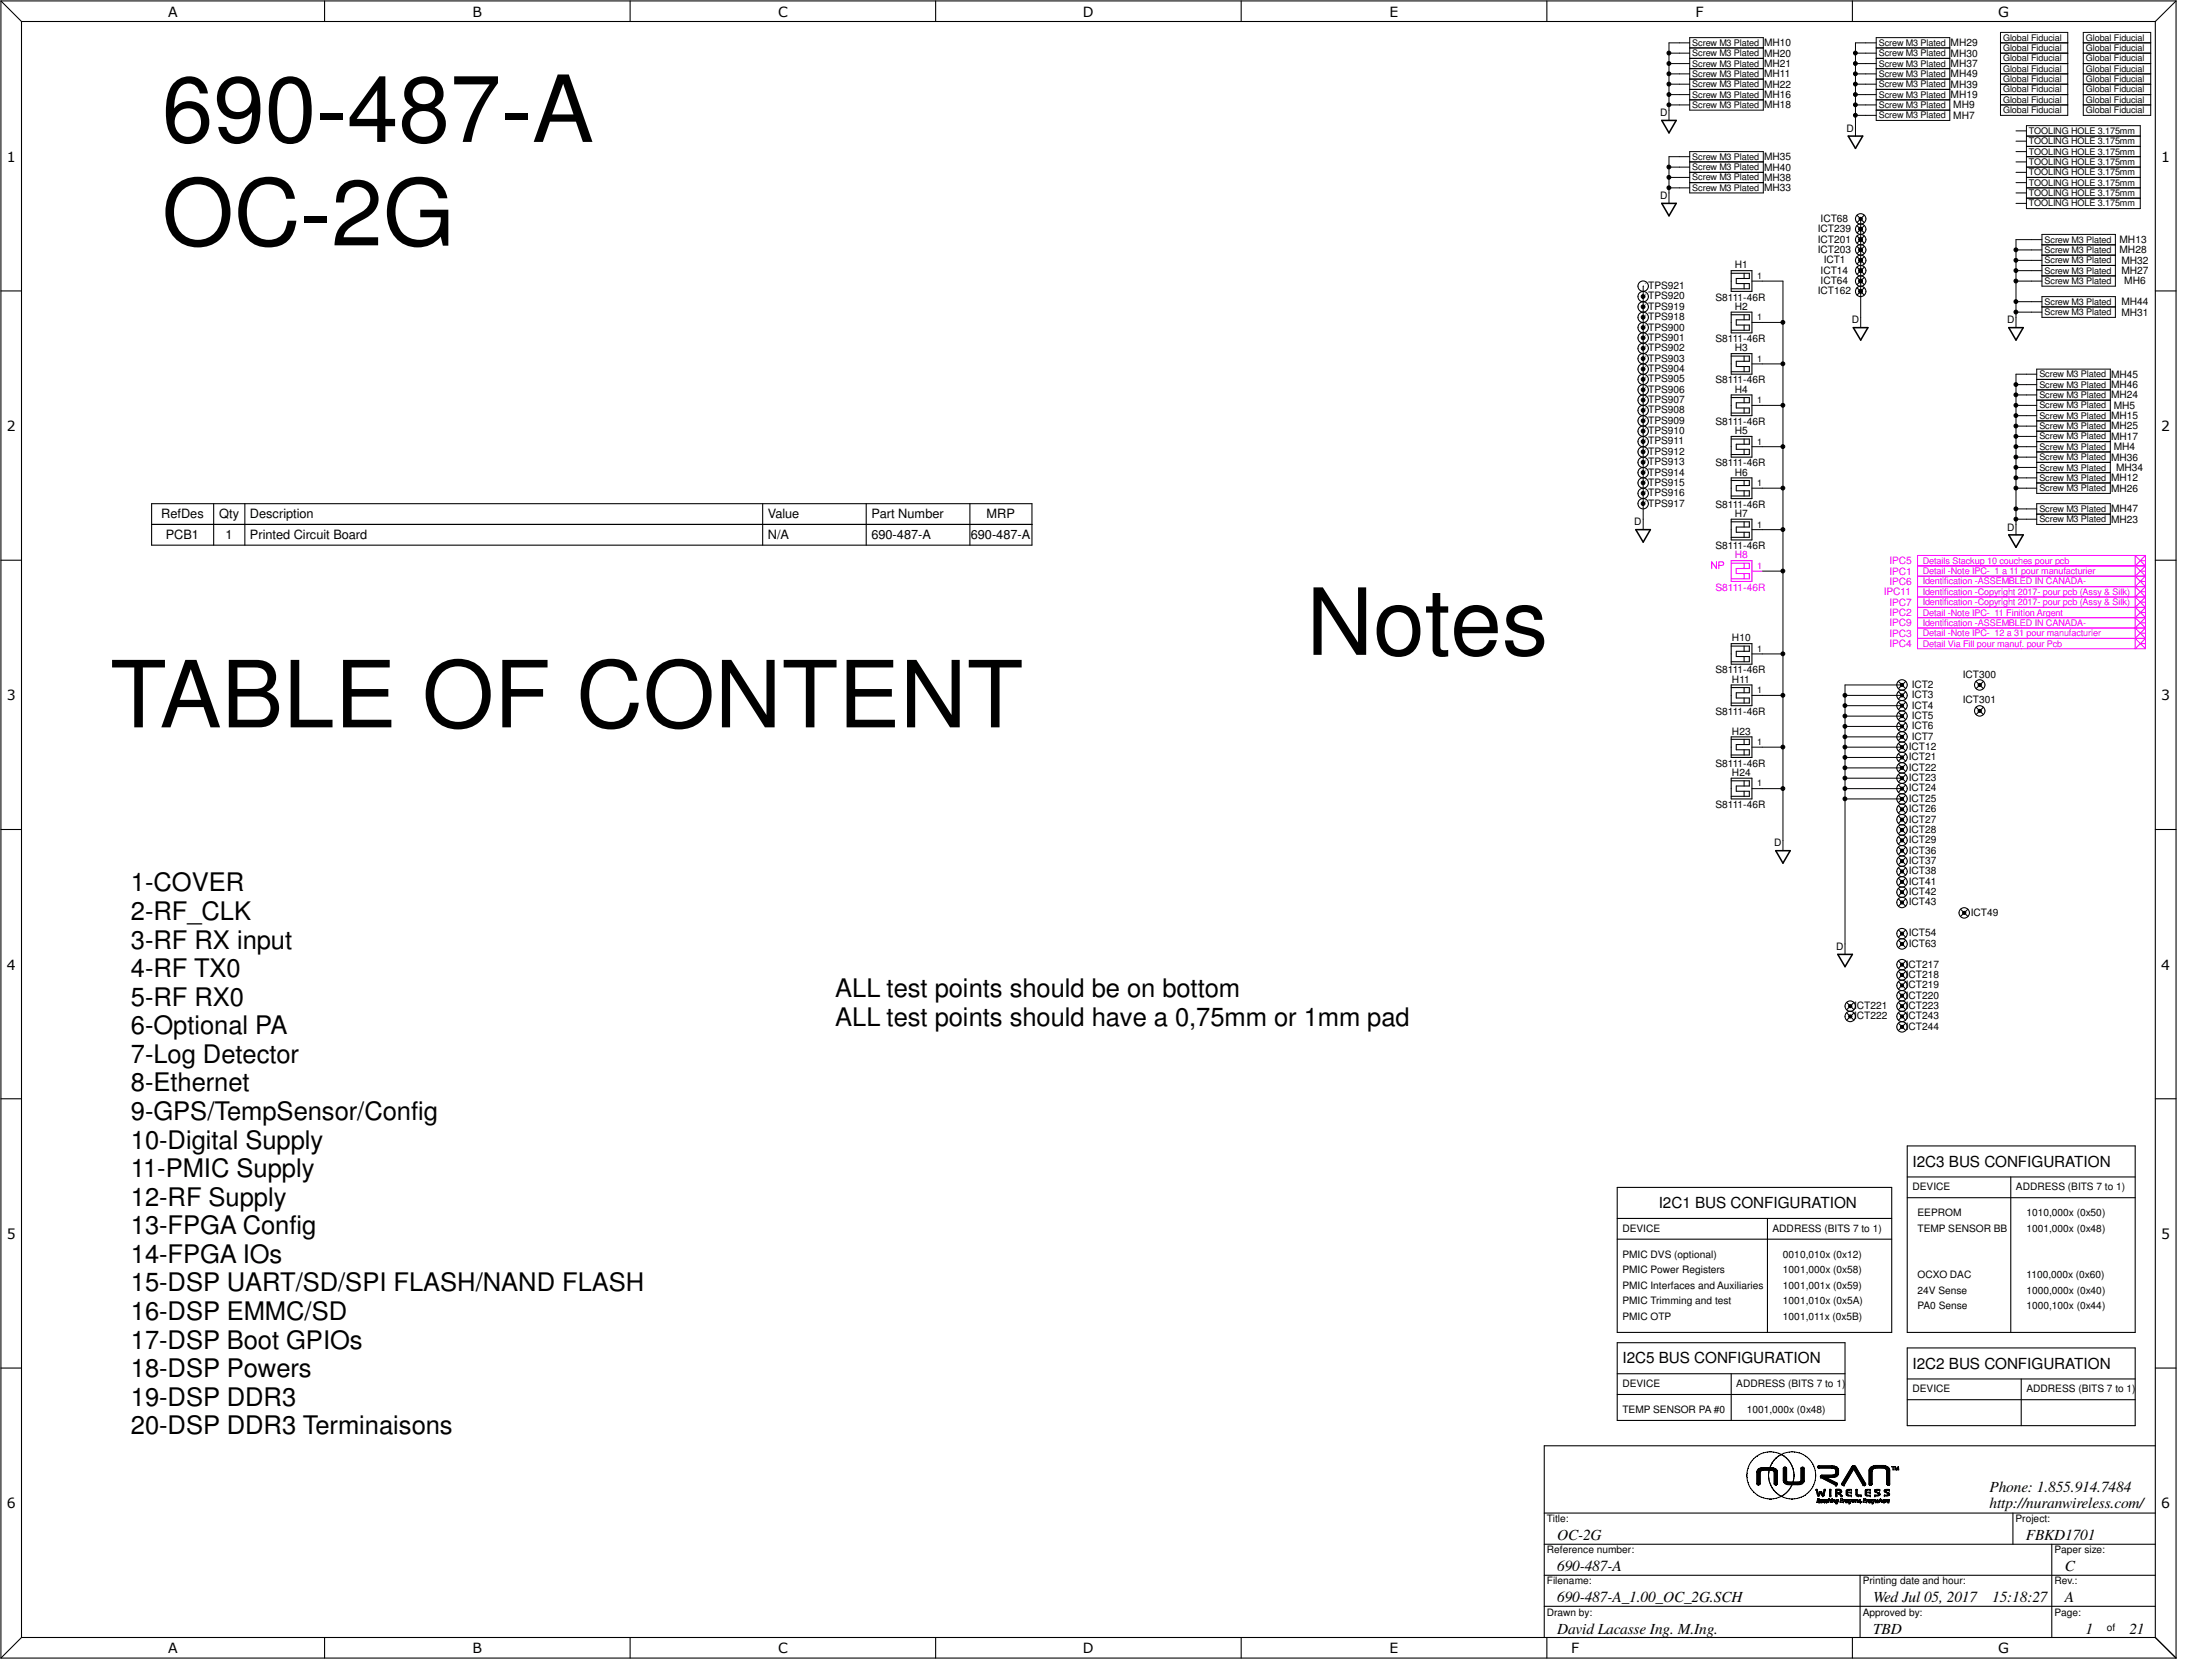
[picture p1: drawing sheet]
<svg xmlns="http://www.w3.org/2000/svg" width="610mm" height="457mm" viewBox="0 0 610 457" stroke-linecap="round" stroke-linejoin="round" font-family="sans-serif">
<defs><g id="words">
<g font-size="25.5">
<text x="44.6" y="39.1">690-487-A</text>
<text x="44.6" y="67.6">OC-2G</text>
<text x="360" y="180.5">Notes</text>
<text x="30.4" y="200.4">TABLE OF CONTENT</text>
</g>
<g font-size="7">
<text x="36.1" y="245.7">1-COVER</text>
<text x="36.1" y="253.5">2-RF_CLK</text>
<text x="36.1" y="261.4">3-RF RX input</text>
<text x="36.1" y="269.3">4-RF TX0</text>
<text x="230.2" y="274.8">ALL test points should be on bottom</text>
<text x="36.1" y="277.2">5-RF RX0</text>
<text x="36.1" y="285">6-Optional PA</text>
<text x="230.2" y="282.7">ALL test points should have a 0,75mm or 1mm pad</text>
<text x="36.1" y="292.9">7-Log Detector</text>
<text x="36.1" y="300.8">8-Ethernet</text>
<text x="36.1" y="308.7">9-GPS/TempSensor/Config</text>
<text x="36.1" y="316.5">10-Digital Supply</text>
<text x="36.1" y="324.4">11-PMIC Supply</text>
<text x="36.1" y="332.3">12-RF Supply</text>
<text x="36.1" y="340.1">13-FPGA Config</text>
<text x="36.1" y="348">14-FPGA IOs</text>
<text x="36.1" y="355.9">15-DSP UART/SD/SPI FLASH/NAND FLASH</text>
<text x="36.1" y="363.8">16-DSP EMMC/SD</text>
<text x="36.1" y="371.6">17-DSP Boot GPIOs</text>
<text x="36.1" y="379.5">18-DSP Powers</text>
<text x="36.1" y="387.4">19-DSP DDR3</text>
<text x="36.1" y="395.3">20-DSP DDR3 Terminaisons</text>
</g>
<g font-size="4.2">
<text x="527" y="321.5">I2C3 BUS CONFIGURATION</text>
<text x="457.1" y="332.9">I2C1 BUS CONFIGURATION</text>
<text x="447.1" y="375.7">I2C5 BUS CONFIGURATION</text>
<text x="527" y="377.1">I2C2 BUS CONFIGURATION</text>
<text x="548.3" y="411.2">Phone: 1.855.914.7484</text>
<text x="548.3" y="415.5">http://nuranwireless.com/</text>
<text x="429.1" y="424.5">OC-2G</text>
<text x="558.3" y="424.5">FBKD1701</text>
<text x="429.1" y="433.1">690-487-A</text>
<text x="569" y="433.1">C</text>
<text x="429.1" y="441.6">690-487-A_1.00_OC_2G.SCH</text>
<text x="516.2" y="441.6">Wed Jul 05, 2017</text>
<text x="549" y="441.6">15:18:27</text>
<text x="569" y="441.6">A</text>
<text x="429.1" y="450.2">David Lacasse Ing. M.Ing.</text>
<text x="516.2" y="450.2">TBD</text>
<text x="574.7" y="450.2">1</text>
<text x="586.8" y="450.2">21</text>
</g>
<g font-size="3.9">
<text x="46.4" y="4.6">A</text>
<text x="130.2" y="4.6">B</text>
<text x="214.4" y="4.6">C</text>
<text x="298.4" y="4.6">D</text>
<text x="382.9" y="4.6">E</text>
<text x="467.3" y="4.6">F</text>
<text x="550.7" y="4.6">G</text>
<text x="1.9" y="44.6">1</text>
<text x="595.6" y="44.6">1</text>
<text x="1.9" y="118.8">2</text>
<text x="595.6" y="118.8">2</text>
<text x="1.9" y="193">3</text>
<text x="595.6" y="193">3</text>
<text x="1.9" y="267.3">4</text>
<text x="595.6" y="267.3">4</text>
<text x="1.9" y="341.5">5</text>
<text x="595.6" y="341.5">5</text>
<text x="1.9" y="415.7">6</text>
<text x="595.6" y="415.7">6</text>
<text x="46.4" y="455.6">A</text>
<text x="130.2" y="455.6">B</text>
<text x="214.4" y="455.6">C</text>
<text x="298.4" y="455.6">D</text>
<text x="382.9" y="455.6">E</text>
<text x="433" y="455.6">F</text>
<text x="550.7" y="455.6">G</text>
</g>
<g font-size="3.5">
<text x="44.4" y="142.8">RefDes</text>
<text x="60.4" y="142.8">Qty</text>
<text x="68.9" y="142.8">Description</text>
<text x="211.6" y="142.8">Value</text>
<text x="240.2" y="142.8">Part Number</text>
<text x="271.9" y="142.8">MRP</text>
<text x="45.7" y="148.5">PCB1</text>
<text x="62.2" y="148.5">1</text>
<text x="68.9" y="148.5">Printed Circuit Board</text>
<text x="211.6" y="148.5">N/A</text>
<text x="240.2" y="148.5">690-487-A</text>
<text x="267.5" y="148.5">690-487-A</text>
</g>
<g font-size="2.8">
<text x="486.2" y="15.6">MH20</text>
<text x="486.2" y="12.7">MH10</text>
<text x="537.5" y="15.6">MH30</text>
<text x="537.5" y="12.7">MH29</text>
<text x="486.2" y="21.3">MH11</text>
<text x="486.2" y="18.5">MH21</text>
<text x="537.5" y="21.3">MH49</text>
<text x="537.5" y="18.5">MH37</text>
<text x="486.2" y="29.9">MH18</text>
<text x="486.2" y="24.2">MH22</text>
<text x="486.2" y="27">MH16</text>
<text x="537.5" y="24.2">MH39</text>
<text x="537.5" y="27">MH19</text>
<text x="538.3" y="29.9">MH9</text>
<text x="457.5" y="32">D</text>
<text x="538.3" y="32.7">MH7</text>
<text x="508.9" y="36.3">D</text>
<text x="486.2" y="47">MH40</text>
<text x="486.2" y="44.2">MH35</text>
<text x="486.2" y="49.9">MH38</text>
<text x="486.2" y="52.7">MH33</text>
<text x="457.5" y="54.9">D</text>
<text x="501" y="64">ICT239</text>
<text x="501.7" y="61.1">ICT68</text>
<text x="501" y="66.8">ICT201</text>
<text x="501" y="69.7">ICT203</text>
<text x="584.1" y="67">MH13</text>
<text x="584.1" y="69.8">MH28</text>
<text x="478.1" y="74">H1</text>
<text x="501.7" y="75.4">ICT14</text>
<text x="502.6" y="72.5">ICT1</text>
<text x="584.6" y="72.7">MH32</text>
<text x="584.6" y="75.6">MH27</text>
<text x="454.2" y="82.5">TPS920</text>
<text x="454.2" y="79.7">TPS921</text>
<text x="472.7" y="82.8">S8111-46R</text>
<text x="501" y="81.1">ICT162</text>
<text x="501.7" y="78.2">ICT64</text>
<text x="585.4" y="78.4">MH6</text>
<text x="454.2" y="85.4">TPS919</text>
<text x="454.2" y="88.2">TPS918</text>
<text x="478.1" y="85.4">H2</text>
<text x="510.3" y="89.1">D</text>
<text x="553.1" y="89.1">D</text>
<text x="584.6" y="84.1">MH44</text>
<text x="584.6" y="87">MH31</text>
<text x="454.2" y="91.1">TPS900</text>
<text x="454.2" y="93.9">TPS901</text>
<text x="472.7" y="94.3">S8111-46R</text>
<text x="454.2" y="99.7">TPS903</text>
<text x="454.2" y="96.8">TPS902</text>
<text x="478.1" y="96.8">H3</text>
<text x="454.2" y="105.4">TPS905</text>
<text x="454.2" y="102.5">TPS904</text>
<text x="472.7" y="105.7">S8111-46R</text>
<text x="581.8" y="106.9">MH46</text>
<text x="581.8" y="104.1">MH45</text>
<text x="454.2" y="108.2">TPS906</text>
<text x="454.2" y="113.9">TPS908</text>
<text x="454.2" y="111.1">TPS907</text>
<text x="478.1" y="108.2">H4</text>
<text x="581.8" y="109.8">MH24</text>
<text x="582.5" y="112.6">MH5</text>
<text x="454.2" y="116.8">TPS909</text>
<text x="454.2" y="119.6">TPS910</text>
<text x="472.7" y="117.1">S8111-46R</text>
<text x="478.1" y="119.6">H5</text>
<text x="581.8" y="118.4">MH25</text>
<text x="581.8" y="115.5">MH15</text>
<text x="454.2" y="125.3">TPS912</text>
<text x="454.2" y="122.5">TPS911</text>
<text x="581.8" y="121.2">MH17</text>
<text x="582.5" y="124.1">MH4</text>
<text x="454.2" y="131.1">TPS914</text>
<text x="454.2" y="128.2">TPS913</text>
<text x="472.7" y="128.5">S8111-46R</text>
<text x="478.1" y="131.1">H6</text>
<text x="581.8" y="126.9">MH36</text>
<text x="583.2" y="129.8">MH34</text>
<text x="454.2" y="133.9">TPS915</text>
<text x="454.2" y="136.8">TPS916</text>
<text x="581.8" y="135.5">MH26</text>
<text x="581.8" y="132.6">MH12</text>
<text x="454.2" y="139.6">TPS917</text>
<text x="472.7" y="140">S8111-46R</text>
<text x="478.1" y="142.5">H7</text>
<text x="581.8" y="141.2">MH47</text>
<text x="450.4" y="144.8">D</text>
<text x="553.1" y="146.2">D</text>
<text x="581.8" y="144.1">MH23</text>
<text x="472.7" y="151.3">S8111-46R</text>
<text x="477.3" y="176.7">H10</text>
<text x="472.7" y="185.6">S8111-46R</text>
<text x="477.3" y="188.1">H11</text>
<text x="526.8" y="189.6">ICT2</text>
<text x="540.9" y="186.7">ICT300</text>
<text x="472.7" y="197">S8111-46R</text>
<text x="526.8" y="192.4">ICT3</text>
<text x="526.8" y="195.3">ICT4</text>
<text x="540.9" y="193.8">ICT301</text>
<text x="477.3" y="202.4">H23</text>
<text x="526.8" y="201">ICT6</text>
<text x="526.8" y="203.8">ICT7</text>
<text x="526.8" y="198.1">ICT5</text>
<text x="526" y="209.5">ICT21</text>
<text x="526" y="206.7">ICT12</text>
<text x="472.7" y="211.3">S8111-46R</text>
<text x="477.3" y="213.8">H24</text>
<text x="526" y="212.4">ICT22</text>
<text x="526" y="215.3">ICT23</text>
<text x="526" y="218.1">ICT24</text>
<text x="526" y="221">ICT25</text>
<text x="472.7" y="222.7">S8111-46R</text>
<text x="526" y="226.7">ICT27</text>
<text x="526" y="223.8">ICT26</text>
<text x="488.9" y="233.3">D</text>
<text x="526" y="229.5">ICT28</text>
<text x="526" y="232.4">ICT29</text>
<text x="526" y="235.2">ICT36</text>
<text x="526" y="238.1">ICT37</text>
<text x="526" y="243.8">ICT41</text>
<text x="526" y="241">ICT38</text>
<text x="526" y="246.7">ICT42</text>
<text x="526" y="249.5">ICT43</text>
<text x="543.1" y="252.4">ICT49</text>
<text x="506.1" y="261.8">D</text>
<text x="526" y="260.9">ICT63</text>
<text x="526" y="258.1">ICT54</text>
<text x="525.2" y="269.5">ICT218</text>
<text x="525.2" y="266.7">ICT217</text>
<text x="525.2" y="272.4">ICT219</text>
<text x="525.2" y="275.2">ICT220</text>
<text x="511" y="278">ICT221</text>
<text x="511" y="280.9">ICT222</text>
<text x="525.2" y="278">ICT223</text>
<text x="525.2" y="280.9">ICT243</text>
<text x="525.2" y="283.8">ICT244</text>
<text x="527" y="328">DEVICE</text>
<text x="555.6" y="328">ADDRESS (BITS 7 to 1)</text>
<text x="528.4" y="335.2">EEPROM</text>
<text x="558.5" y="335.2">1010,000x (0x50)</text>
<text x="447.1" y="339.4">DEVICE</text>
<text x="488.5" y="339.4">ADDRESS (BITS 7 to 1)</text>
<text x="528.4" y="339.4">TEMP SENSOR BB</text>
<text x="558.5" y="339.4">1001,000x (0x48)</text>
<text x="447.1" y="346.6">PMIC DVS (optional)</text>
<text x="491.4" y="346.6">0010,010x (0x12)</text>
<text x="447.1" y="350.9">PMIC Power Registers</text>
<text x="491.4" y="350.9">1001,000x (0x58)</text>
<text x="528.4" y="352.3">OCXO DAC</text>
<text x="558.5" y="352.3">1100,000x (0x60)</text>
<text x="447.1" y="355.1">PMIC Interfaces and Auxiliaries</text>
<text x="447.1" y="359.4">PMIC Trimming and test</text>
<text x="491.4" y="355.1">1001,001x (0x59)</text>
<text x="491.4" y="359.4">1001,010x (0x5A)</text>
<text x="528.4" y="356.6">24V Sense</text>
<text x="558.5" y="356.6">1000,000x (0x40)</text>
<text x="447.1" y="363.7">PMIC OTP</text>
<text x="491.4" y="363.7">1001,011x (0x5B)</text>
<text x="528.4" y="360.8">PA0 Sense</text>
<text x="558.5" y="360.8">1000,100x (0x44)</text>
<text x="447.1" y="382.3">DEVICE</text>
<text x="478.5" y="382.3">ADDRESS (BITS 7 to 1)</text>
<text x="527" y="383.7">DEVICE</text>
<text x="558.5" y="383.7">ADDRESS (BITS 7 to 1)</text>
<text x="447.1" y="389.4">TEMP SENSOR PA #0</text>
<text x="481.4" y="389.4">1001,000x (0x48)</text>
<text x="426.3" y="419.5">Title:</text>
<text x="555.5" y="419.5">Project:</text>
<text x="426.3" y="428.1">Reference number:</text>
<text x="566.2" y="428.1">Paper size:</text>
<text x="426.3" y="436.7">Filename:</text>
<text x="513.3" y="436.7">Printing date and hour:</text>
<text x="566.2" y="436.7">Rev.:</text>
<text x="426.3" y="445.2">Drawn by:</text>
<text x="513.3" y="445.2">Approved by:</text>
<text x="566.2" y="445.2">Page:</text>
<text x="580.6" y="449.5">of</text>
</g>
<g font-size="2.8" fill="#f0f">
<text x="478.1" y="153.9">H8</text>
<text x="520.7" y="155.5">IPC5</text>
<text x="520.7" y="161.2">IPC6</text>
<text x="520.7" y="158.3">IPC1</text>
<text x="472.7" y="162.8">S8111-46R</text>
<text x="519.1" y="164">IPC11</text>
<text x="520.7" y="166.9">IPC7</text>
<text x="520.7" y="169.8">IPC2</text>
<text x="520.7" y="172.6">IPC9</text>
<text x="520.7" y="178.3">IPC4</text>
<text x="520.7" y="175.5">IPC3</text>
</g>
<g font-size="2.5">
<text x="552" y="11.2">Global Fiducial</text>
<text x="574.8" y="11.2">Global Fiducial</text>
<text x="466.4" y="15.5">Screw M3 Plated</text>
<text x="466.4" y="12.6">Screw M3 Plated</text>
<text x="517.8" y="15.5">Screw M3 Plated</text>
<text x="517.8" y="12.6">Screw M3 Plated</text>
<text x="552" y="14.1">Global Fiducial</text>
<text x="552" y="16.9">Global Fiducial</text>
<text x="574.8" y="14.1">Global Fiducial</text>
<text x="574.8" y="16.9">Global Fiducial</text>
<text x="466.4" y="21.2">Screw M3 Plated</text>
<text x="466.4" y="18.3">Screw M3 Plated</text>
<text x="517.8" y="21.2">Screw M3 Plated</text>
<text x="517.8" y="18.3">Screw M3 Plated</text>
<text x="552" y="22.6">Global Fiducial</text>
<text x="552" y="19.8">Global Fiducial</text>
<text x="574.8" y="22.6">Global Fiducial</text>
<text x="574.8" y="19.8">Global Fiducial</text>
<text x="466.4" y="29.8">Screw M3 Plated</text>
<text x="466.4" y="24">Screw M3 Plated</text>
<text x="466.4" y="26.9">Screw M3 Plated</text>
<text x="517.8" y="29.8">Screw M3 Plated</text>
<text x="517.8" y="24">Screw M3 Plated</text>
<text x="517.8" y="26.9">Screw M3 Plated</text>
<text x="552" y="28.3">Global Fiducial</text>
<text x="552" y="25.5">Global Fiducial</text>
<text x="574.8" y="25.5">Global Fiducial</text>
<text x="574.8" y="28.3">Global Fiducial</text>
<text x="517.8" y="32.6">Screw M3 Plated</text>
<text x="552" y="31.2">Global Fiducial</text>
<text x="574.8" y="31.2">Global Fiducial</text>
<text x="559.1" y="39.8">TOOLING HOLE 3.175mm</text>
<text x="559.1" y="36.9">TOOLING HOLE 3.175mm</text>
<text x="466.4" y="46.9">Screw M3 Plated</text>
<text x="466.4" y="44">Screw M3 Plated</text>
<text x="559.1" y="42.6">TOOLING HOLE 3.175mm</text>
<text x="559.1" y="45.5">TOOLING HOLE 3.175mm</text>
<text x="466.4" y="49.7">Screw M3 Plated</text>
<text x="466.4" y="52.6">Screw M3 Plated</text>
<text x="559.1" y="48.3">TOOLING HOLE 3.175mm</text>
<text x="559.1" y="51.2">TOOLING HOLE 3.175mm</text>
<text x="559.1" y="56.9">TOOLING HOLE 3.175mm</text>
<text x="559.1" y="54">TOOLING HOLE 3.175mm</text>
<text x="563.5" y="66.9">Screw M3 Plated</text>
<text x="563.5" y="69.7">Screw M3 Plated</text>
<text x="484.2" y="76.9">1</text>
<text x="563.5" y="72.6">Screw M3 Plated</text>
<text x="563.5" y="75.4">Screw M3 Plated</text>
<text x="563.5" y="84">Screw M3 Plated</text>
<text x="563.5" y="78.3">Screw M3 Plated</text>
<text x="484.2" y="88.3">1</text>
<text x="563.5" y="86.9">Screw M3 Plated</text>
<text x="484.2" y="99.7">1</text>
<text x="562" y="106.8">Screw M3 Plated</text>
<text x="562" y="104">Screw M3 Plated</text>
<text x="484.2" y="111.1">1</text>
<text x="562" y="109.7">Screw M3 Plated</text>
<text x="562" y="112.5">Screw M3 Plated</text>
<text x="562" y="118.2">Screw M3 Plated</text>
<text x="562" y="115.4">Screw M3 Plated</text>
<text x="484.2" y="122.5">1</text>
<text x="562" y="124">Screw M3 Plated</text>
<text x="562" y="121.1">Screw M3 Plated</text>
<text x="562" y="126.8">Screw M3 Plated</text>
<text x="562" y="129.7">Screw M3 Plated</text>
<text x="484.2" y="133.9">1</text>
<text x="562" y="135.4">Screw M3 Plated</text>
<text x="562" y="132.5">Screw M3 Plated</text>
<text x="562" y="143.9">Screw M3 Plated</text>
<text x="562" y="141.1">Screw M3 Plated</text>
<text x="484.2" y="145.4">1</text>
<text x="484.2" y="179.6">1</text>
<text x="484.2" y="191.1">1</text>
<text x="484.2" y="205.3">1</text>
<text x="484.2" y="216.7">1</text>
</g>
<g font-size="2.5" fill="#f0f">
<text x="529.9" y="155.4">Details Stackup 10 couches pour pcb</text>
<text x="484.2" y="156.8">1</text>
<text x="529.9" y="161.1">Identification -ASSEMBLED IN CANADA-</text>
<text x="529.9" y="158.2">Detail -Note IPC- 1 a 11 pour manufacturier</text>
<text x="529.9" y="166.8">Identification -Copyright 2017- pour pcb (Assy &amp; Silk)</text>
<text x="529.9" y="163.9">Identification -Copyright 2017- pour pcb (Assy &amp; Silk)</text>
<text x="529.9" y="169.6">Detail -Note IPC- 11 Finition Argent</text>
<text x="529.9" y="172.5">Identification -ASSEMBLED IN CANADA-</text>
<text x="529.9" y="178.2">Detail Via Fill pour manuf. pour Pcb</text>
<text x="529.9" y="175.3">Detail -Note IPC- 12 a 31 pour manufacturier</text>
</g>
<g font-size=".7">
<text x="453.4" y="81.2">s</text>
<text x="453.4" y="78.4">s</text>
<text x="453.4" y="89.8">s</text>
<text x="453.4" y="84.1">s</text>
<text x="453.4" y="87">s</text>
<text x="453.4" y="95.5">s</text>
<text x="453.4" y="92.7">s</text>
<text x="453.4" y="98.4">s</text>
<text x="453.4" y="101.2">s</text>
<text x="453.4" y="106.9">s</text>
<text x="453.4" y="104.1">s</text>
<text x="453.4" y="112.6">s</text>
<text x="453.4" y="109.8">s</text>
<text x="453.4" y="115.5">s</text>
<text x="453.4" y="118.4">s</text>
<text x="453.4" y="124.1">s</text>
<text x="453.4" y="121.2">s</text>
<text x="453.4" y="129.8">s</text>
<text x="453.4" y="126.9">s</text>
<text x="453.4" y="132.6">s</text>
<text x="453.4" y="135.5">s</text>
<text x="453.4" y="138.3">s</text>
</g>
</g></defs>
<g fill="none" stroke="#000" stroke-width=".28">
<path d="M460 14.6h5.7M460 17.5h5.7M465.7 11.8h-5.7v21.4M465.7 10.4h20.2v20h-20.2zM465.7 18.9h20.2M465.7 13.2h20.2M465.7 16.1h20.2M511.3 14.6h5.8M511.3 17.5h5.8M517.1 11.8h-5.8v25.7M517.1 10.4h20.2v22.8h-20.2zM517.1 18.9h20.2"/>
<path d="M517.1 13.2h20.2M517.1 16.1h20.2M551.3 14.6h18.5M551.3 11.8h18.5M551.3 8.9h18.5v22.9h-18.5zM551.3 17.5h18.5M574.1 14.6h18.6M574.1 11.8h18.6M574.1 8.9h18.6v22.9h-18.6zM574.1 17.5h18.6M460 28.9h5.7M460 23.2h5.7"/>
<path d="M460 20.4h5.7M460 26.1h5.7M465.7 27.5h20.2M465.7 21.8h20.2M465.7 24.6h20.2M511.3 28.9h5.8M511.3 23.2h5.8M511.3 20.4h5.8M511.3 31.8h5.8M511.3 26.1h5.8M517.1 27.5h20.2M517.1 30.4h20.2"/>
<path d="M517.1 21.8h20.2M517.1 24.6h20.2M551.3 28.9h18.5M551.3 23.2h18.5M551.3 20.4h18.5M551.3 26.1h18.5M555.6 38.9h2.9M555.6 36.1h2.9M558.5 34.6h31.3v22.9h-31.3zM558.5 37.5h31.3M574.1 28.9h18.6M574.1 23.2h18.6"/>
<path d="M574.1 20.4h18.6M574.1 26.1h18.6M460 48.9h5.7M460 46.1h5.7M460 51.8h5.7M465.7 43.2h-5.7v12.8M465.7 41.8h20.2v11.4h-20.2zM465.7 44.6h20.2M465.7 47.5h20.2M465.7 50.3h20.2M555.6 44.6h2.9M555.6 47.5h2.9"/>
<path d="M555.6 50.3h2.9M555.6 53.2h2.9M555.6 41.8h2.9M555.6 56h2.9M558.5 48.9h31.3M558.5 46.1h31.3M558.5 51.8h31.3M558.5 43.2h31.3M558.5 54.6h31.3M558.5 40.3h31.3M453 78.9l-.2 67.1M482.8 77.5h8.6v156.9"/>
<path d="M512.6 60.3h.2v30M512.6 74.6h.2M512.6 71.8h.2M512.6 66h.2M512.6 77.5h.2M512.6 68.9h.2M512.6 63.2h.2M555.6 74.6h7.1M555.6 71.8h7.1M555.6 77.5h7.1M555.6 68.9h7.1M562.7 66h-7.1v24.3"/>
<path d="M562.7 64.6h20.3v14.3h-20.3zM562.7 70.3h20.3M562.7 73.2h20.3M562.7 76h20.3M562.7 67.5h20.3M452.8 98.8h.2M452.8 90.3h.2M452.8 81.7h.2M452.8 96h.2M452.8 93.1h.2M452.8 84.6h.2M452.8 87.5h.2"/>
<path d="M482.8 88.9h8.6M512.6 80.3h.2M555.6 83.1h7.1M555.6 86h7.1M562.7 81.7h20.3v5.8h-20.3zM562.7 84.6h20.3M452.8 116h.2M452.8 107.4h.2M452.8 118.8h.2M452.8 113.1h.2M452.8 110.3h.2M452.8 104.6h.2"/>
<path d="M452.8 101.7h.2M482.8 111.7h8.6M482.8 100.3h8.6M555.6 117.4h5.7M555.6 114.6h5.7M555.6 108.8h5.7M555.6 106h5.7M555.6 111.7h5.7M561.3 103.1h-5.7v44.3M561.3 116h20.3M561.3 107.4h20.3M561.3 101.7h20.3v34.3h-20.3z"/>
<path d="M561.3 118.8h20.3M561.3 113.1h20.3M561.3 110.3h20.3M561.3 104.6h20.3M452.8 133.1h.2M452.8 124.5h.2M452.8 138.8h.2M452.8 136h.2M452.8 130.3h.2M452.8 127.4h.2M452.8 121.7h.2M482.8 134.5h8.6"/>
<path d="M482.8 123.1h8.6M555.6 134.5h5.7M555.6 131.7h5.7M555.6 126h5.7M555.6 123.1h5.7M555.6 128.8h5.7M555.6 120.3h5.7M561.3 133.1h20.3M561.3 124.5h20.3M561.3 138.8h20.3v5.7h-20.3zM561.3 130.3h20.3M561.3 127.4h20.3"/>
<path d="M561.3 121.7h20.3M482.8 146h8.6M485.6 157.4h5.8M555.6 143.1h5.7M555.6 140.3h5.7M561.3 141.7h20.3M482.8 191.6h8.6M482.8 180.2h8.6M508.5 191.6h15.8M508.5 194.5h15.8M508.5 197.4h15.8M524.3 188.8h-15.8v74.2"/>
<path d="M545.6 188.8h.1M545.6 195.9h.1M482.8 217.3h8.6M482.8 205.9h8.6M508.5 217.3h15.8M508.5 208.7h15.8M508.5 211.6h15.8M508.5 200.2h15.8M508.5 203.1h15.8M508.5 205.9h15.8M508.5 214.5h15.8M508.5 220.2h15.8"/>
<path d="M524.2 234.4h.1M524.2 237.3h.1M524.2 225.9h.1M524.2 228.7h.1M524.2 231.6h.1M524.2 223.1h.1M524.2 243h.1M524.2 245.9h.1M524.2 248.7h.1M524.2 257.3h.1M524.2 240.2h.1M541.3 251.6h.1"/>
<path d="M509.9 277.3h.2M524.2 277.3h.1M524.2 268.7h.1M524.2 271.6h.1M524.2 260.1h.1M524.2 274.4h.1M524.2 265.9h.1M509.9 280.1h.2M524.2 280.1h.1M524.2 283h.1M484.5 404.9l.9-.4h3.1l1 .4 .3 .5v3.6l-.4 .3-.5-.3v-3.4l-.5-.4h-2.8l-.5 .4v3.4l-.6 .3-.3-.3v-3.4zM484.7 404.7a7.7 7.7 0 0 1 4.6 0l.5 .9v3.3a.47 .47 0 0 1-.4 .3 .47 .47 0 0 1-.5-.2v-3.4l-.2-.3-.6-.2h-2.2l-.8 .4v3.4a.45 .45 0 0 1-.5 .3 .45 .45 0 0 1-.4-.3v-3.3z"/>
<path d="M490.9 400.9a6.5 6.5 0 0 0-9.5 5.7 6.5 6.5 0 0 0 9.5 5.8M490.9 400.9a6.5 6.5 0 0 1 0 11.5M490.9 400.9a6.5 6.5 0 0 1 9.5 5.7 6.5 6.5 0 0 1-9.5 5.8M490.9 400.9a6.5 6.5 0 0 0 0 11.5M491.5 404.5l.6-.2 .3 .3v3.5l.2 .3h3.2l.6-.3v-3.5l.4-.3 .4 .3v3.7l-1.1 .9h-3.6l-.7-.5-.3-.6zM491.6 404.5l.5-.1 .2 .3 .1 3.5 .7 .3h2.4l.8-.3v-3.6l.7-.2 .2 .3v3.4a1.35 1.35 0 0 1-1.7 1.1h-2.3a1.43 1.43 0 0 1-1.8-1.1zM500.5 410.4h.3l.4 1.6 .3-.9h.4l.5 .8 .4-1.5h.2l-.4 1.9h-.4l-.4-.9-.4 .9h-.5zM500.5 410.5h.1M500.5 410.5l.4 1.6M500.5 410.5h.3M500.8 410.5h.1M500.8 410.5l.3 1.5"/>
<path d="M500.9 412.2h.5M500.9 412.1v.1M500.9 413h.1M500.9 413l-.2 1 .2-.4h.3M500.9 413l.4 .1M501 413.1h.1M501 413.1l-.1 .4 .5-.2M501.1 404h4.2l.9 .3a1.92 1.92 0 0 1-.1 2.7l-2.9 .2 3 1.5v.5l-.3 .1-4.1-2.1-.2-.3 .3-.3h3.2l.8-.5v-.8l-.3-.6-.8-.1h-3.7zM501.1 412h.1M501.1 412.1h.1M501.1 413.1h.1M501.1 413.1h-.1"/>
<path d="M501.1 413.1h.2M501.1 412v.1M501.2 413.6h.1M501.2 413.6l.1 .1M501.2 413.6l.2 .4M501.2 413.8h.1M501.2 413.7v.1M501.3 414h.1M501.3 413.7h.1M501.3 413.7v.3M501.3 413.1l.1 .2M501.3 413.1h.1"/>
<path d="M501.4 414h.1M501.4 413.3h.1M501.4 413.1h.1M501.4 413.1l-.2 .5M501.4 412.1v.1M501.5 411.1h.1M501.5 411.1l-.3 .9M501.6 413.7h.1M501.6 413.7v.2M501.6 413.8h.1M501.6 413.6h.1M501.6 413.9h.1"/>
<path d="M501.6 411.1h.1M501.6 413.9h.4M501.6 411.1h.4M501.6 411.1h-.1M501.7 406.9h.1M501.7 407.1h.1M501.7 407.1l4.1 2.2M501.7 411.2v.1M501.7 411.2h.1M501.7 411.3l-.3 .8M501.8 406.7h.1M501.8 411.2h.1"/>
<path d="M501.8 406.7l3.2-.2a.72 .72 0 0 0 .9-.5v-.8a.78 .78 0 0 0-1-.6h-3.7l-.2-.2 .2-.5h3.7a1.62 1.62 0 0 1 1.8 1.6 1.62 1.62 0 0 1-1.7 1.7h-2l3.1 1.4M501.8 406.7l-.1 .4M501.8 411.3l.3 .8M501.8 413.9h.1M501.9 413.3a.35 .35 0 0 0-.4 .4 .35 .35 0 0 0 .6 .2M501.9 413.3l.3 .2M501.9 413.3l-.3 .3M502 413.3l.1 .1M502 413.9h.1M502 411.1h.1M502 411.1l.4 .9M502.1 413.9h.1"/>
<path d="M502.1 413.5h.1M502.1 413.6l-.5 .1M502.1 412.1v.1M502.1 412.2h.2M502.2 413.5h.1M502.2 413.5l-.6 .1M502.2 413.8h.1M502.2 413.8l.3 .2 .2-.1M502.3 412.2h.1M502.4 412h.1M502.4 412.1h.1M502.4 412v.1"/>
<path d="M502.7 412.2h-.4M502.7 412.1v.1M502.7 410.5h.1M502.7 410.5l-.3 1.5M502.8 413.3h.1M502.8 413.3l-.3 .2-.2 .4 .5-.1M502.8 413.3l-.6 .5M502.8 410.5h.2M502.8 414h.1M502.8 413.3l-.1 .6M502.8 413.8h.1M502.8 413.3h.2l-.1 .7"/>
<path d="M502.8 413.8v.2M502.9 414h.1M503 410.5h.1M503 410.5l-.3 1.6M503.1 413.8h.1M503.1 413.8l.3 .2M503.2 413.7h.1M503.2 413.7l.1 .2h.3l-.2 .1M503.3 413.4l-.2 .4M503.3 413.5l-.1 .2M503.4 414h.1M503.4 413.9h.1"/>
<path d="M503.6 413.3h.2M503.6 413.3l-.3 .1M503.6 413.3h.1M503.7 413.4h.1M503.7 413.4l-.4 .1M503.8 413.3h.1M503.8 413.3l-.1 .1M504 413.5h.1M504.2 410.4h.3v1.9h-.3zM504.3 413.3h.1M504.3 412.2h.1M504.3 410.5h.1"/>
<path d="M504.3 413.3l-.5 .7 .3-1-.1 .5M504.3 413.3l.2 .2M504.3 412.2h.2M504.3 410.5v1.7M504.3 413.3l-.3 .1M504.3 413.3l.1 .3M504.3 410.5h.3M504.4 413.6h.1M504.4 413.5h.1M504.4 413.6v.4l.1-.4M504.5 413.5h.1M504.5 413.6h.1"/>
<path d="M504.5 412.2h.1M504.5 410.5h.1M504.5 413.5v.1M504.6 412.2h.1M504.6 410.5h.1M504.6 412.2h-.1M504.6 410.5v1.7M504.8 413.3l-.1 .7zM504.9 413.1h.1M504.9 413.1v.1M504.9 413.2h.1M505 413.1h.1"/>
<path d="M505 413.1l-.1 .1M505.2 413.3h.1M505.2 413.3l-.2 .7 .5-.7M505.2 413.3v.2M505.2 413.5h.1M505.5 413.3h.1M505.5 413.3l-.3 .1M505.5 413.3l.2 .3M505.6 413.3l.2 .2M505.7 413.5h.1M505.7 413.6l-.2 .4zM505.7 413.6h.1"/>
<path d="M505.8 413.5h.1M505.8 413.5l-.1 .1M505.8 409.3h.1M505.8 410.5l.1 1.7zM505.9 413.8h.1M505.9 414.2h.1M505.9 413.8l.1 .2 .4-.2M505.9 414.2h.4M505.9 410.4h1.2l.4 .3v.6l-.4 .3 .5 .6-.2 .1-.8-.7h-.4v-.3h.7l.3-.3-.1-.3h-1.2zM505.9 410.6h.3v1.6h-.3zM505.9 412.2h.1M505.9 409.3h.1"/>
<path d="M505.9 412.2v-1.7l1.4 .1a.47 .47 0 0 1 .2 .5 .47 .47 0 0 1-.5 .4l.6 .7M506 413.8h.1M506 412.2h.1M506 413.8l.2 .1M506 412.2h.2M506 410.5h.1M506.1 414.3h.1M506.1 409.3h.1M506.1 409.3h-.2M506.1 408.6h.1M506.1 408.6l.2 .2M506.2 413.9h.1"/>
<path d="M506.2 412.2h.1M506.2 409.2l-.1 .1M506.2 409.2h.1M506.2 410.7h.9l.1 .4-1 .2zM506.2 410.7h.1M506.3 408.8h.1M506.3 409.1h.1M506.3 408.8v.1M506.3 408.9h.1M506.3 408.9l-.1 .3M506.3 414.2h.1M506.3 413.3h.3l-.1 .6"/>
<path d="M506.3 413.3l-.3 .5M506.3 413.3l-.4 .5M506.4 413.3h.1M506.4 413.3l.2 .1-.1 .2M506.4 413.8h.1M506.4 413.9l-.3 .3h-.2M506.5 413.7l-.3 .2M506.5 413.6v.1M506.5 413.8l-.1 .1M506.5 413.9l-.2 .3M506.6 411.5h.1M506.7 411.5h.1"/>
<path d="M506.7 411.5h-.5v.7M506.7 411.5l.6 .7M507.2 411h.1M507.3 412.2h.1M507.3 413h.5l-.5 .1-.1 .4h.5h-.5v.4l.4 .1h-.5zM507.3 412.2h.3M507.4 412.2h.1M507.5 411h.1M507.6 412.2h.1M507.6 408.9h.1M507.6 408.9l.1 .3 .5 .1M507.6 408.8h.1"/>
<path d="M507.6 408.8v.1M508 413.8h.1M508 413.9h.1M508 413.8l-.2-.5 .2 .7 .5-.7-.4 .5M508 413.8v.1M508.1 413.8h.1M508.1 413.8l-.1 .1M508.2 409.3h.1M508.3 409.2h.1M508.3 409.2l2.5-4.4 2.6 4.4M508.3 409.2l-.1 .1M508.6 413.6h.1"/>
<path d="M508.6 413.7h.1M508.6 413.9h.1M508.6 413.9h.4M508.6 413.7v.2M508.8 410.7l.4-.1v1.6l-.4-.2zM508.8 413.9h.1M508.9 413.3h.1M508.9 413.3l-.3 .2-.1 .4h.5M508.9 413.3l.2 .1M508.9 413.3l-.3 .3M509 413.9h.1M509.1 412.2l.4-.1v.1z"/>
<path d="M509.1 413.5h.1M509.1 413.5l-.5 .1M509.1 411.9l.4 .2-.4 .1zM509.1 410.9h.1M509.1 413.5l-.5 .2M509.4 413.3h.1M509.4 413.3l-.2 .7 .2-.3M509.4 413.6v.1M509.4 413.5h.1M509.4 413.3v.2M509.6 414.2h.1M509.6 414.2v.1"/>
<path d="M509.6 414.3h.1M509.6 413.3h.2l.1 .6M509.6 413.3l-.2 .1M509.7 413.3h.1M509.7 413.4h.1M509.7 413.4l-.3 .2M509.7 413.3v.1M509.7 414.1h.1M509.7 414.1l-.1 .2M509.7 413.3l.2 .7M509.9 414h.1M509.9 413.9h.1"/>
<path d="M509.9 414l-.3 .2M510 413.9h.1M510.1 413.9h.1M510.1 413.9l-.4 .2M510.2 411.4h.1M510.2 411.2h.1M510.2 412.1h.1M510.2 412.2h.1M510.2 410.5h.1M510.2 410.6h.1M510.2 410.5h-1l-.4 .3 .1 1.2 .3 .2h1M510.2 411.2v.1"/>
<path d="M510.2 411.3h.1M510.2 410.6l-1.1 .2v.4h1.1M510.2 411.3l-1.1 .1v.5l1.1 .2M510.2 410.5v.1M510.2 412.1v.1M510.3 413.3l-.3 .6zM510.5 404l.4-.1 .4 .1 2.9 5-.5 .3-.3-.1-2.5-4.4-2.7 4.5h-.4l-.3-.3zM510.6 403.9h.1M510.6 403.9l.7 .2 2.8 4.8M510.6 403.9l-3 4.9M510.8 413.3h.1M510.8 413.3l.2 .3"/>
<path d="M510.9 413.3a.37 .37 0 0 1 .1 .6 .37 .37 0 0 1-.6 0l.3-.6M510.9 413.3a.32 .32 0 0 0-.4 .3 .32 .32 0 0 0 .3 .3l.2-.3M511 413.6h.1M511.3 414h.1M511.4 413.3h.1M511.4 413.3v.2M511.4 413.3l-.1 .7M511.4 413.5h.1M511.5 410.5h.1M511.5 410.5l.1 1.5 .3 .2h1M511.6 410.5h.1M511.6 410.5h.2"/>
<path d="M511.6 410.5h-.1M511.6 410.4l.2 1.6h1.1v.3l-1.2-.1-.2-.2v-1.4zM511.7 413.3h.2v.3M511.7 413.3l-.2 .1M511.7 412.2l.6-.1v.1zM511.7 413.3l-.3 .2-.1 .5M511.8 413.3h.1M511.8 413.3l.1 .2M511.8 410.5h.1M511.8 411.7l-.1 .5zM511.8 410.5v1.4l1.1 .2M511.9 413.6h.1"/>
<path d="M511.9 413.6l-.1 .4 .1-.4M511.9 412l.4 .1-.6 .1zM511.9 413.5v.1M511.9 413.5h.1M512.1 413.6l.1 .3h.4M512.2 413.7h.1M512.2 412.2h.1M512.2 413.7l.1 .2h.3M512.5 413.3h.1M512.5 413.3l-.3 .3M512.5 413.3l-.4 .3M512.6 413.3l.1 .1"/>
<path d="M512.6 413.9h.1M512.6 413.3l.1 .2M512.7 413.5h.1M512.7 413.5l-.5 .1M512.7 414.1h.1M512.7 413.5l-.5 .2M512.8 414l-.1 .1M512.8 413.9h.2M512.8 413.9v.1M512.8 413.9h.1M512.9 412.1h.1M512.9 412.2h.1"/>
<path d="M512.9 412.1v.1M513 413.9h.1M513 413.9l-.2 .1M513.4 409.2h.1M513.4 409.2l.4 .1M513.6 413h.6l-.5 .1-.1 .4h.4h-.4l-.1 .4 .5 .1h-.6zM513.8 409.3h.1M514 409.2h.1M514 409.2l-.2 .1M514.1 410.6h.2v1.6h-.2zM514.1 408.9h.1M514.1 409v.2"/>
<path d="M514.1 408.9v.1M514.2 412.2l.4-.1-.1 .1zM514.3 413.8h.1M514.3 410.9h.1M514.3 413.8l-.1-.5 .1 .7 .6-.7-.4 .5M514.3 413.8l.1 .1M514.4 413.9h.1M514.5 413.8h.1M514.5 413.8l-.1 .1M514.9 413.6h.1M514.9 413.7h.1M514.9 413.9h.1"/>
<path d="M514.9 413.9h.5M514.9 413.7v.2M515.2 414h.1M515.2 413.3l.3 .2M515.2 413.3l-.3 .3M515.2 413.3a.37 .37 0 0 0-.3 .3 .37 .37 0 0 0 .2 .4M515.3 413.3h.1M515.3 413.3l.1 .1M515.4 413.9h.1M515.4 411.4h.1M515.4 411.2h.1M515.4 413.9l-.2 .1"/>
<path d="M515.4 413.5h.1M515.4 412.1h.1M515.4 412.2h.1M515.4 410.5h.1M515.4 410.6h.1M515.4 411.3h.1M515.4 413.5l-.5 .1M515.4 410.5h-1l-.3 .3v1.2l.3 .2h1M515.4 410.6l-1.1 .2v.4h1.1M515.4 411.4h-1.1l.1 .6 1 .1M515.4 410.5v.1M515.4 411.2v.2"/>
<path d="M515.4 412.1v.1M515.5 404.5a5.4 5.4 0 0 1 4.7-.2l.6 .7v4.1l-.4 .2-.4-.3v-3.7a1.08 1.08 0 0 0-1.2-.8 3 3 0 0 0-2.8 .5l-.1 4-.4 .3-.4-.2v-3.8zM515.5 413.5h.1M515.5 413.5l-.6 .2M515.6 404.3a4.7 4.7 0 0 1 4.9 .2l.2 .5v4.2l-.2 .1-.6-.3v-3.8l-.3-.5-3-.1-.7 .6v4l-.4 .1-.4-.1v-4.2zM515.7 413.3h.1M515.7 413.3l-.1 .7 .4-.6M515.7 413.5h.1M515.8 413.3h.1M515.8 413.3l-.1 .2M516 414.3h.1M516 414.2h.1"/>
<path d="M516 413.3h.1M516 413.3l-.3 .2M516 414.2v.1M516 413.4h.1M516 413.3v.1M516.1 414.1l-.1 .1M516.1 414.1h.1M516.2 414.2h.1M516.2 414.2l-.2 .1M516.3 414h.1M516.3 414l-.2 .1M516.3 413.7h.1"/>
<path d="M516.3 413.7l-.2-.4 .2 .7M516.3 413.7v.2M516.3 413.9h.1M516.3 413.9l.5-.6-.6 .9M516.4 413.9h.1M516.6 410.6h.5v.7l-.5-.2zM516.7 410.6v.4zM516.7 412.2h.1M516.7 412.1h.1M516.7 412.1v.1M516.7 412h.1M516.7 412v.1"/>
<path d="M516.8 410.6l.3 .7zM516.9 410.9h.1M516.9 410.9l.3 .2a.8 .8 0 0 1 .8 .9l-1.3 .2M516.9 410.9l.5-.3 .6 .1v-.2h-.9l-.5 .2 .1 .4 .7 .4M516.9 410.9l.2 .4zM517 413.8h.1M517 413.9h.1M517 413.8v.1M517 411.3h.1M517.1 413.8h.1M517.1 413.8l.3-.5 .1 .5M517.1 413.8l-.1 .1"/>
<path d="M517.4 413.4h.1M517.4 413.4l-.5 .6-.1-.7 .2 .5M517.4 413.4l.1 .6 .4-.7-.4 .6M517.4 411.5h.1M517.4 411.5l.4 .2-.1 .3h-1M517.5 411.4h.4l.1 .6-.4 .2 .1-.5zM517.5 413.8h.1M517.5 413.8v.1M517.5 413.9h.1M517.7 411.7l.1 .5-.2-.1zM517.8 411.8h.1M518 410.5h.1"/>
<path d="M518 410.7h.1M518 410.6h.1M518.1 411.8v.1M518.2 413.5h.1M518.4 413.3l-.5 .7 .4-1-.1 .5M518.4 413.3h.2M518.4 413.3l-.2 .1M518.5 413.3h.1M518.5 413.3l.2 .3M518.5 413.4l.1 .2M518.6 413.6h.1M518.6 413.5h.1"/>
<path d="M518.6 413.6l-.1 .4 .2-.4M518.7 413.5h.1M518.7 413.6h.1M518.9 413.6h.1M518.9 413.7h.1M518.9 413.9h.1M518.9 413.9h.4M518.9 413.7v.2M519 413.5l-.1 .1M519.1 414h.1M519.2 413.3l-.4 .4 .3 .3M519.2 413.3l.3 .2"/>
<path d="M519.2 413.3l-.2 .1M519.3 413.3h.1M519.3 413.3l.1 .1M519.3 412.2h.1M519.3 412.1h.1M519.3 412.1v.1M519.3 410.6h.3l.2 .5-.2 .2-.3-.2zM519.3 413.9h.1M519.3 413.9l-.2 .1M519.4 413.5h.1M519.4 412h.1M519.4 413.5l-.5 .1"/>
<path d="M519.4 412l-.1 .1M519.5 413.5h.1M519.5 413.5l-.6 .2M519.6 410.9h.1M519.6 410.9l.3 .2a.68 .68 0 0 1 .7 1l-1.3 .1M519.7 413.3h.1M519.7 413.3l-.1 .7 .1-.3M519.7 413.6v.1M519.7 413.5h.1M519.8 413.3h.1M519.8 413.3l-.1 .2M519.9 413.3h.1"/>
<path d="M519.9 413.3l-.2 .2M520 413.3h.1M520 413.4h.1M520 413.4l-.3 .2M520 413.3v.1M520.1 411.4l.6 .2v.4l-.5 .2 .3-.5zM520.1 413.6h.1M520.1 413.7h.1M520.1 413.9h.1M520.1 413.9h.3M520.1 413.7v.2M520.3 414h.1"/>
<path d="M520.4 413.3l.3 .2M520.4 413.3a.37 .37 0 0 0-.4 .3 .37 .37 0 0 0 .3 .4M520.4 413.3l-.3 .3M520.4 411.7l-.1 .5zM520.4 413.3h.1M520.4 411.8h.1M520.4 411.8l-.2 .2h-.8M520.4 413.3l.2 .1M520.5 413.9h.1M520.5 413.9l-.2 .1M520.6 413.5h.1M520.6 413.5l-.5 .1"/>
<path d="M520.6 410.7h.1M520.6 410.5h.1M520.7 413.5h.1M520.7 410.7h.1M520.7 413.5l-.6 .2M520.7 410.7l-.7-.1-.4 .3M520.7 410.6h.1M520.7 410.6l-1.2-.1a.42 .42 0 0 0-.2 .5 .42 .42 0 0 0 .4 .3l.7 .5M520.7 410.6v.1M521.3 404.2h.1M521.7 404.2v.9l.1-.9M522.1 404.2h-.8"/>
<path d="M522.1 404.2h.1M522.2 405.1h.1M522.3 404.6v.1M522.3 404.7v.4M522.4 404.3h.1M522.4 404.3v.1M522.4 404.5l-.1 .1M522.4 404.4l.3 .7 .3-.5M522.7 405h.1M522.7 405l-.4-.8-.1 .9M522.9 404.7h.1M522.9 404.7l-.2 .3"/>
<path d="M523 404.6h.1M523.2 404.3h.1M523.2 404.3l.1 .8-.1-.9-.3 .5M523.2 404.3l-.2 .3"/>
<circle cx="459.9" cy="14.6" r=".54"/>
<circle cx="459.9" cy="17.5" r=".54"/>
<circle cx="511.3" cy="14.6" r=".54"/>
<circle cx="511.3" cy="17.5" r=".54"/>
<circle cx="459.9" cy="20.3" r=".54"/>
<circle cx="459.9" cy="26.1" r=".54"/>
<circle cx="459.9" cy="28.9" r=".54"/>
<circle cx="459.9" cy="23.2" r=".54"/>
<circle cx="511.3" cy="28.9" r=".54"/>
<circle cx="511.3" cy="23.2" r=".54"/>
<circle cx="511.3" cy="26.1" r=".54"/>
<circle cx="511.3" cy="31.8" r=".54"/>
<circle cx="511.3" cy="20.3" r=".54"/>
<circle cx="459.9" cy="48.9" r=".54"/>
<circle cx="459.9" cy="46" r=".54"/>
<circle cx="459.9" cy="51.7" r=".54"/>
<circle cx="512.8" cy="66" r=".54"/>
<circle cx="512.8" cy="68.8" r=".54"/>
<circle cx="512.8" cy="71.7" r=".54"/>
<circle cx="512.8" cy="74.6" r=".54"/>
<circle cx="512.8" cy="77.4" r=".54"/>
<circle cx="512.8" cy="63.1" r=".54"/>
<circle cx="555.6" cy="77.4" r=".54"/>
<circle cx="555.6" cy="74.6" r=".54"/>
<circle cx="555.6" cy="68.8" r=".54"/>
<circle cx="555.6" cy="71.7" r=".54"/>
<circle cx="452.8" cy="96" r=".54"/>
<circle cx="452.8" cy="81.7" r=".54"/>
<circle cx="452.8" cy="98.8" r=".54"/>
<circle cx="452.8" cy="93.1" r=".54"/>
<circle cx="452.8" cy="84.6" r=".54"/>
<circle cx="452.8" cy="90.3" r=".54"/>
<circle cx="452.8" cy="87.4" r=".54"/>
<circle cx="491.3" cy="88.8" r=".54"/>
<circle cx="512.8" cy="80.3" r=".54"/>
<circle cx="555.6" cy="83.1" r=".54"/>
<circle cx="555.6" cy="86" r=".54"/>
<circle cx="452.8" cy="118.8" r=".54"/>
<circle cx="452.8" cy="113.1" r=".54"/>
<circle cx="452.8" cy="116" r=".54"/>
<circle cx="452.8" cy="110.3" r=".54"/>
<circle cx="452.8" cy="107.4" r=".54"/>
<circle cx="452.8" cy="104.5" r=".54"/>
<circle cx="452.8" cy="101.7" r=".54"/>
<circle cx="491.3" cy="111.7" r=".54"/>
<circle cx="491.3" cy="100.3" r=".54"/>
<circle cx="555.6" cy="114.5" r=".54"/>
<circle cx="555.6" cy="117.4" r=".54"/>
<circle cx="555.6" cy="108.8" r=".54"/>
<circle cx="555.6" cy="111.7" r=".54"/>
<circle cx="555.6" cy="106" r=".54"/>
<circle cx="452.8" cy="130.2" r=".54"/>
<circle cx="452.8" cy="124.5" r=".54"/>
<circle cx="452.8" cy="138.8" r=".54"/>
<circle cx="452.8" cy="135.9" r=".54"/>
<circle cx="452.8" cy="133.1" r=".54"/>
<circle cx="452.8" cy="127.4" r=".54"/>
<circle cx="452.8" cy="121.7" r=".54"/>
<circle cx="491.3" cy="123.1" r=".54"/>
<circle cx="491.3" cy="134.5" r=".54"/>
<circle cx="555.6" cy="123.1" r=".54"/>
<circle cx="555.6" cy="120.2" r=".54"/>
<circle cx="555.6" cy="131.7" r=".54"/>
<circle cx="555.6" cy="126" r=".54"/>
<circle cx="555.6" cy="134.5" r=".54"/>
<circle cx="555.6" cy="128.8" r=".54"/>
<circle cx="491.3" cy="157.4" r=".54"/>
<circle cx="491.3" cy="145.9" r=".54"/>
<circle cx="555.6" cy="140.2" r=".54"/>
<circle cx="555.6" cy="143.1" r=".54"/>
<circle cx="491.3" cy="191.6" r=".54"/>
<circle cx="491.3" cy="180.2" r=".54"/>
<circle cx="508.4" cy="197.3" r=".54"/>
<circle cx="508.4" cy="194.5" r=".54"/>
<circle cx="508.4" cy="191.6" r=".54"/>
<circle cx="491.3" cy="205.9" r=".54"/>
<circle cx="491.3" cy="217.3" r=".54"/>
<circle cx="508.4" cy="217.3" r=".54"/>
<circle cx="508.4" cy="208.7" r=".54"/>
<circle cx="508.4" cy="214.4" r=".54"/>
<circle cx="508.4" cy="211.6" r=".54"/>
<circle cx="508.4" cy="200.2" r=".54"/>
<circle cx="508.4" cy="203" r=".54"/>
<circle cx="508.4" cy="205.9" r=".54"/>
<circle cx="508.4" cy="220.1" r=".54"/>
</g>
<g fill="#000">
<path d="M505.8 410.5l.1 1.7zM508.8 410.7l.4-.1v1.6l-.4-.2zM509.1 412.2l.4-.1v.1zM509.1 411.9l.4 .2-.4 .1zM511.8 411.7l-.1 .5zM511.7 412.2l.6-.1v.1zM511.9 412l.4 .1-.6 .1zM514.2 412.2l.4-.1-.1 .1zM516.7 410.6v.4zM516.8 410.6l.3 .7zM516.6 410.6h.5v.7l-.5-.2zM516.9 410.9l.2 .4z"/>
<path d="M517.7 411.7l.1 .5-.2-.1zM520.4 411.7l-.1 .5z"/>
<path d="M484.5 404.9l.9-.4h3.1l1 .4 .3 .5v3.6l-.4 .3-.5-.3v-3.4l-.5-.4h-2.8l-.5 .4v3.4l-.6 .3-.3-.3v-3.4z" fill-rule="evenodd"/>
<path d="M491.5 404.5l.6-.2 .3 .3v3.5l.2 .3h3.2l.6-.3v-3.5l.4-.3 .4 .3v3.7l-1.1 .9h-3.6l-.7-.5-.3-.6z" fill-rule="evenodd"/>
<path d="M500.5 410.4h.3l.4 1.6 .3-.9h.4l.5 .8 .4-1.5h.2l-.4 1.9h-.4l-.4-.9-.4 .9h-.5z" fill-rule="evenodd"/>
<path d="M504.2 410.4h.3v1.9h-.3z" fill-rule="evenodd"/>
<path d="M501.1 404h4.2l.9 .3a1.92 1.92 0 0 1-.1 2.7l-2.9 .2 3 1.5v.5l-.3 .1-4.1-2.1-.2-.3 .3-.3h3.2l.8-.5v-.8l-.3-.6-.8-.1h-3.7z" fill-rule="evenodd"/>
<path d="M505.9 410.6h.3v1.6h-.3z" fill-rule="evenodd"/>
<path d="M505.9 410.4h1.2l.4 .3v.6l-.4 .3 .5 .6-.2 .1-.8-.7h-.4v-.3h.7l.3-.3-.1-.3h-1.2z" fill-rule="evenodd"/>
<path d="M511.6 410.4l.2 1.6h1.1v.3l-1.2-.1-.2-.2v-1.4z" fill-rule="evenodd"/>
<path d="M510.5 404l.4-.1 .4 .1 2.9 5-.5 .3-.3-.1-2.5-4.4-2.7 4.5h-.4l-.3-.3z" fill-rule="evenodd"/>
<path d="M514.1 410.6h.2v1.6h-.2z" fill-rule="evenodd"/>
<path d="M517.5 411.4h.4l.1 .6-.4 .2 .1-.5z" fill-rule="evenodd"/>
<path d="M519.3 410.6h.3l.2 .5-.2 .2-.3-.2z" fill-rule="evenodd"/>
<path d="M515.6 404.3a4.7 4.7 0 0 1 4.9 .2l.2 .5v4.2l-.2 .1-.6-.3v-3.8l-.3-.5-3-.1-.7 .6v4l-.4 .1-.4-.1v-4.2z" fill-rule="evenodd"/>
<path d="M520.1 411.4l.6 .2v.4l-.5 .2 .3-.5z" fill-rule="evenodd"/>
<circle cx="459.9" cy="14.6" r=".54"/>
<circle cx="459.9" cy="17.5" r=".54"/>
<circle cx="511.3" cy="14.6" r=".54"/>
<circle cx="511.3" cy="17.5" r=".54"/>
<circle cx="459.9" cy="20.3" r=".54"/>
<circle cx="459.9" cy="26.1" r=".54"/>
<circle cx="459.9" cy="28.9" r=".54"/>
<circle cx="459.9" cy="23.2" r=".54"/>
<circle cx="511.3" cy="28.9" r=".54"/>
<circle cx="511.3" cy="23.2" r=".54"/>
<circle cx="511.3" cy="26.1" r=".54"/>
<circle cx="511.3" cy="31.8" r=".54"/>
<circle cx="511.3" cy="20.3" r=".54"/>
<circle cx="459.9" cy="48.9" r=".54"/>
<circle cx="459.9" cy="46" r=".54"/>
<circle cx="459.9" cy="51.7" r=".54"/>
<circle cx="512.8" cy="66" r=".54"/>
<circle cx="512.8" cy="68.8" r=".54"/>
<circle cx="512.8" cy="71.7" r=".54"/>
<circle cx="512.8" cy="74.6" r=".54"/>
<circle cx="512.8" cy="77.4" r=".54"/>
<circle cx="512.8" cy="63.1" r=".54"/>
<circle cx="555.6" cy="77.4" r=".54"/>
<circle cx="555.6" cy="74.6" r=".54"/>
<circle cx="555.6" cy="68.8" r=".54"/>
<circle cx="555.6" cy="71.7" r=".54"/>
<circle cx="452.8" cy="96" r=".54"/>
<circle cx="452.8" cy="81.7" r=".54"/>
<circle cx="452.8" cy="98.8" r=".54"/>
<circle cx="452.8" cy="93.1" r=".54"/>
<circle cx="452.8" cy="84.6" r=".54"/>
<circle cx="452.8" cy="90.3" r=".54"/>
<circle cx="452.8" cy="87.4" r=".54"/>
<circle cx="491.3" cy="88.8" r=".54"/>
<circle cx="512.8" cy="80.3" r=".54"/>
<circle cx="555.6" cy="83.1" r=".54"/>
<circle cx="555.6" cy="86" r=".54"/>
<circle cx="452.8" cy="118.8" r=".54"/>
<circle cx="452.8" cy="113.1" r=".54"/>
<circle cx="452.8" cy="116" r=".54"/>
<circle cx="452.8" cy="110.3" r=".54"/>
<circle cx="452.8" cy="107.4" r=".54"/>
<circle cx="452.8" cy="104.5" r=".54"/>
<circle cx="452.8" cy="101.7" r=".54"/>
<circle cx="491.3" cy="111.7" r=".54"/>
<circle cx="491.3" cy="100.3" r=".54"/>
<circle cx="555.6" cy="114.5" r=".54"/>
<circle cx="555.6" cy="117.4" r=".54"/>
<circle cx="555.6" cy="108.8" r=".54"/>
<circle cx="555.6" cy="111.7" r=".54"/>
<circle cx="555.6" cy="106" r=".54"/>
<circle cx="452.8" cy="130.2" r=".54"/>
<circle cx="452.8" cy="124.5" r=".54"/>
<circle cx="452.8" cy="138.8" r=".54"/>
<circle cx="452.8" cy="135.9" r=".54"/>
<circle cx="452.8" cy="133.1" r=".54"/>
<circle cx="452.8" cy="127.4" r=".54"/>
<circle cx="452.8" cy="121.7" r=".54"/>
<circle cx="491.3" cy="123.1" r=".54"/>
<circle cx="491.3" cy="134.5" r=".54"/>
<circle cx="555.6" cy="123.1" r=".54"/>
<circle cx="555.6" cy="120.2" r=".54"/>
<circle cx="555.6" cy="131.7" r=".54"/>
<circle cx="555.6" cy="126" r=".54"/>
<circle cx="555.6" cy="134.5" r=".54"/>
<circle cx="555.6" cy="128.8" r=".54"/>
<circle cx="491.3" cy="157.4" r=".54"/>
<circle cx="491.3" cy="145.9" r=".54"/>
<circle cx="555.6" cy="140.2" r=".54"/>
<circle cx="555.6" cy="143.1" r=".54"/>
<circle cx="491.3" cy="191.6" r=".54"/>
<circle cx="491.3" cy="180.2" r=".54"/>
<circle cx="508.4" cy="197.3" r=".54"/>
<circle cx="508.4" cy="194.5" r=".54"/>
<circle cx="508.4" cy="191.6" r=".54"/>
<circle cx="491.3" cy="205.9" r=".54"/>
<circle cx="491.3" cy="217.3" r=".54"/>
<circle cx="508.4" cy="217.3" r=".54"/>
<circle cx="508.4" cy="208.7" r=".54"/>
<circle cx="508.4" cy="214.4" r=".54"/>
<circle cx="508.4" cy="211.6" r=".54"/>
<circle cx="508.4" cy="200.2" r=".54"/>
<circle cx="508.4" cy="203" r=".54"/>
<circle cx="508.4" cy="205.9" r=".54"/>
<circle cx="508.4" cy="220.1" r=".54"/>
</g>
<g fill="none" stroke="#000" stroke-width=".3">
<path d="M.3 .3v456.6M.3 .3l5.6 5.6M.3 .3h599.4M5.9 5.9v445.4M5.9 5.9h588.1M89.5 .3v5.6M173.7 .3v5.6M257.9 .3v5.6M342.1 .3v5.6M426.3 .3v5.6M510.5 .3v5.6M594 5.9v445.4"/>
<path d="M599.7 .3v456.6M599.7 .3l-5.7 5.6M511.8 59.3l2 2M513.8 59.3l-2 2M477.1 74.6h5.7v5.7h-5.7zM477.1 75.3h5v1.5h-3.6v1.3h3.6v1.5h-5M480.7 75.3v1.5M480.7 78.1v1.5M511.8 79.3l2 2M511.8 73.6l2 2M511.8 70.7l2 2M511.8 62.2l2 2"/>
<path d="M511.8 65l2 2M511.8 67.9l2 2M511.8 76.5l2 1.9M513.8 79.3l-2 2M513.8 73.6l-2 2M513.8 70.7l-2 2M513.8 62.2l-2 2M513.8 65l-2 2M513.8 67.9l-2 2M513.8 76.5l-2 1.9M.3 80.2h5.6M477.1 86h5.7v5.7h-5.7z"/>
<path d="M477.1 97.5h5.7v5.6h-5.7zM477.1 86.7h5v1.4h-3.6v1.5h3.6v1.4h-5M477.1 98.1h5v1.5h-3.6v1.4h3.6v1.4h-5M480.7 86.7v1.4M480.7 89.6v1.4M480.7 98.1v1.5M594 80.2h5.7M477.1 108.8h5.7v5.8h-5.7zM477.1 109.6h5v1.4h-3.6v1.4h3.6v1.4h-5M480.7 101v1.4M480.7 109.6v1.4M480.7 112.4v1.4"/>
<path d="M41.8 138.8h242.6v11.4h-242.6zM58.9 138.8v11.4M67.5 138.8v11.4M210.2 138.8v11.4M238.7 138.8v11.4M267.3 138.8v11.4M477.1 120.3h5.7v5.7h-5.7zM477.1 131.7h5.7v5.7h-5.7zM477.1 121h5v1.4h-3.6v1.4h3.6v1.5h-5M477.1 132.4h5v1.4h-3.6v1.5h3.6v1.4h-5M480.7 121v1.4M480.7 123.8v1.5"/>
<path d="M480.7 132.4v1.4M480.7 135.3v1.4M.3 154.4h5.6M41.8 144.5h242.6M477.1 143.1h5.7v5.7h-5.7zM477.1 143.8h5v1.4h-3.6v1.5h3.6v1.4h-5M480.7 143.8v1.4M480.7 146.7v1.4M594 154.4h5.7M477.1 177.4h5.7v5.6h-5.7zM477.1 178.1h5v1.4h-3.6v1.4h3.6v1.5h-5M480.7 178.1v1.4"/>
<path d="M477.1 188.8h5.7v5.7h-5.7zM477.1 189.5h5v1.4h-3.6v1.5h3.6v1.4h-5M480.7 180.9v1.5M480.7 189.5v1.4M480.7 192.4v1.4M523.2 199.2l2 2M523.2 190.6l2 2M523.2 193.5l2 2M523.2 196.3l2 2M523.2 187.8l2 2M525.2 199.2l-2 2M525.2 190.6l-2 2"/>
<path d="M525.2 193.5l-2 2M525.2 196.3l-2 2M525.2 187.8l-2 2M544.6 187.8l2 2M544.6 194.9l2 2M546.6 194.9l-2 2M546.6 187.8l-2 2M477.1 203.1h5.7v5.6h-5.7zM477.1 214.5h5.7v5.7h-5.7zM477.1 203.8h5v1.4h-3.6v1.4h3.6v1.5h-5M477.1 215.2h5v1.4h-3.6v1.5h3.6v1.4h-5M480.7 203.8v1.4"/>
<path d="M480.7 206.6v1.5M480.7 215.2v1.4M480.7 218.1v1.4M523.2 216.3l2 2M523.2 219.2l2 2M523.2 207.8l2 2M523.2 210.6l2 2M523.2 202.1l2 1.9M523.2 213.5l2 2M523.2 204.9l2 2M525.2 216.3l-2 2M525.2 219.2l-2 2"/>
<path d="M525.2 207.8l-2 2M525.2 210.6l-2 2M525.2 202.1l-2 1.9M525.2 213.5l-2 2M525.2 204.9l-2 2M.3 228.6h5.6M523.2 233.5l2 2M523.2 236.3l2 2M523.2 224.9l2 2M523.2 227.8l2 1.9M523.2 230.6l2 2M523.2 239.1l2 2.1"/>
<path d="M523.2 222l2 2M525.2 233.5l-2 2M525.2 236.3l-2 2M525.2 224.9l-2 2M525.2 227.8l-2 1.9M525.2 230.6l-2 2M525.2 239.1l-2 2.1M525.2 222l-2 2M594 228.6h5.7M523.2 259.1l2 2.1M523.2 242l2 2M523.2 244.9l2 2"/>
<path d="M523.2 247.7l2 2M523.2 256.3l2 2M525.2 259.1l-2 2.1M525.2 242l-2 2M525.2 244.9l-2 2M525.2 247.7l-2 2M525.2 256.3l-2 2M540.3 250.6l2 2M542.3 250.6l-2 2M508.9 276.3l2 2M508.9 279.1l2 2M510.9 276.3l-2 2"/>
<path d="M510.9 279.1l-2 2M523.2 276.3l2 2M523.2 279.1l2 2M523.2 267.7l2 2M523.2 270.6l2 1.9M523.2 273.4l2 2M523.2 264.8l2 2.1M525.2 276.3l-2 2M525.2 279.1l-2 2M525.2 267.7l-2 2M525.2 270.6l-2 1.9M525.2 273.4l-2 2"/>
<path d="M525.2 264.8l-2 2.1M523.2 282l2 2M525.2 282l-2 2M.3 302.8h5.6M525.6 315.8h62.8v51.4h-62.8zM594 302.8h5.7M445.7 327.2h75.6v40h-75.6zM445.7 335.8h75.6M487.1 335.8v31.4M525.6 330.1h62.8M525.6 324.4h62.8M554.1 324.4v42.8"/>
<path d="M445.7 341.5h75.6M.3 377h5.6M445.7 370h62.8v21.5h-62.8zM445.7 378.6h62.8M477.1 378.6v12.9M525.6 371.5h62.8v21.4h-62.8zM594 377h5.7M445.7 384.3h62.8M525.6 380h62.8M525.6 385.7h62.8M557 380v12.9M594 398.4h-168.4v52.9"/>
<path d="M425.6 417h168.4M554.7 417v8.6M425.6 434.1h168.4M425.6 425.6h168.4M512.6 434.1v17.2M565.4 425.6v25.7M.3 456.9h599.4M5.9 451.3l-5.6 5.6M5.9 451.3h588.1M89.5 451.3v5.6M173.7 451.3v5.6M257.9 451.3v5.6"/>
<path d="M342.1 451.3v5.6M425.6 442.7h168.4M426.3 451.3v5.6M510.5 451.3v5.6M594 451.3l5.7 5.6"/>
<circle cx="452.8" cy="78.9" r="1.44"/>
<circle cx="512.8" cy="74.6" r="1.44"/>
<circle cx="512.8" cy="71.8" r="1.44"/>
<circle cx="512.8" cy="77.5" r="1.44"/>
<circle cx="512.8" cy="66" r="1.44"/>
<circle cx="512.8" cy="60.3" r="1.44"/>
<circle cx="512.8" cy="63.2" r="1.44"/>
<circle cx="512.8" cy="68.9" r="1.44"/>
<circle cx="452.8" cy="90.3" r="1.44"/>
<circle cx="452.8" cy="87.5" r="1.44"/>
<circle cx="452.8" cy="81.7" r="1.44"/>
<circle cx="452.8" cy="98.8" r="1.44"/>
<circle cx="452.8" cy="96" r="1.44"/>
<circle cx="452.8" cy="93.1" r="1.44"/>
<circle cx="452.8" cy="84.6" r="1.44"/>
<circle cx="512.8" cy="80.3" r="1.44"/>
<circle cx="452.8" cy="104.6" r="1.44"/>
<circle cx="452.8" cy="118.8" r="1.44"/>
<circle cx="452.8" cy="107.4" r="1.44"/>
<circle cx="452.8" cy="116" r="1.44"/>
<circle cx="452.8" cy="101.7" r="1.44"/>
<circle cx="452.8" cy="110.3" r="1.44"/>
<circle cx="452.8" cy="113.1" r="1.44"/>
<circle cx="452.8" cy="138.8" r="1.44"/>
<circle cx="452.8" cy="121.7" r="1.44"/>
<circle cx="452.8" cy="133.1" r="1.44"/>
<circle cx="452.8" cy="127.4" r="1.44"/>
<circle cx="452.8" cy="124.5" r="1.44"/>
<circle cx="452.8" cy="136" r="1.44"/>
<circle cx="452.8" cy="130.3" r="1.44"/>
<circle cx="524.2" cy="191.6" r="1.44"/>
<circle cx="524.2" cy="194.5" r="1.44"/>
<circle cx="524.2" cy="197.4" r="1.44"/>
<circle cx="524.2" cy="188.8" r="1.44"/>
<circle cx="545.6" cy="195.9" r="1.44"/>
<circle cx="545.6" cy="188.8" r="1.44"/>
<circle cx="524.2" cy="208.7" r="1.44"/>
<circle cx="524.2" cy="211.6" r="1.44"/>
<circle cx="524.2" cy="200.2" r="1.44"/>
<circle cx="524.2" cy="214.5" r="1.44"/>
<circle cx="524.2" cy="205.9" r="1.44"/>
<circle cx="524.2" cy="203.1" r="1.44"/>
<circle cx="524.2" cy="217.3" r="1.44"/>
<circle cx="524.2" cy="225.9" r="1.44"/>
<circle cx="524.2" cy="234.4" r="1.44"/>
<circle cx="524.2" cy="237.3" r="1.44"/>
<circle cx="524.2" cy="220.2" r="1.44"/>
<circle cx="524.2" cy="231.6" r="1.44"/>
<circle cx="524.2" cy="223.1" r="1.44"/>
<circle cx="524.2" cy="228.7" r="1.44"/>
<circle cx="524.2" cy="257.3" r="1.44"/>
<circle cx="524.2" cy="243" r="1.44"/>
<circle cx="524.2" cy="248.7" r="1.44"/>
<circle cx="524.2" cy="240.2" r="1.44"/>
<circle cx="524.2" cy="245.9" r="1.44"/>
<circle cx="541.3" cy="251.6" r="1.44"/>
<circle cx="509.9" cy="277.3" r="1.44"/>
<circle cx="524.2" cy="271.6" r="1.44"/>
<circle cx="524.2" cy="260.1" r="1.44"/>
<circle cx="524.2" cy="274.4" r="1.44"/>
<circle cx="524.2" cy="265.8" r="1.44"/>
<circle cx="524.2" cy="277.3" r="1.44"/>
<circle cx="524.2" cy="268.7" r="1.44"/>
<circle cx="509.9" cy="280.1" r="1.44"/>
<circle cx="524.2" cy="283" r="1.44"/>
<circle cx="524.2" cy="280.1" r="1.44"/>
</g>
<path d="M458 33.2h3.9l-1.9 3.4zM509.4 37.5h3.9l-2 3.4zM458 56h3.9l-1.9 3.5zM510.8 90.3h4l-2 3.4zM553.6 90.3h4l-2 3.4zM450.8 146h4l-2 3.4zM553.6 147.4h4l-2 3.4zM489.4 234.4h4l-2 3.5zM506.5 263h4l-2 3.4z" fill="none" stroke="#000" stroke-width=".42"/>
<g fill="none" stroke="#000" stroke-width=".55">
<circle cx="512.8" cy="77.5" r=".3"/>
<circle cx="512.8" cy="74.6" r=".3"/>
<circle cx="512.8" cy="71.8" r=".3"/>
<circle cx="512.8" cy="60.3" r=".3"/>
<circle cx="512.8" cy="66" r=".3"/>
<circle cx="512.8" cy="68.9" r=".3"/>
<circle cx="512.8" cy="63.2" r=".3"/>
<circle cx="512.8" cy="80.3" r=".3"/>
<circle cx="524.2" cy="188.8" r=".3"/>
<circle cx="524.2" cy="191.6" r=".3"/>
<circle cx="524.2" cy="194.5" r=".3"/>
<circle cx="524.2" cy="197.4" r=".3"/>
<circle cx="545.6" cy="188.8" r=".3"/>
<circle cx="545.6" cy="195.9" r=".3"/>
<circle cx="524.2" cy="214.5" r=".3"/>
<circle cx="524.2" cy="205.9" r=".3"/>
<circle cx="524.2" cy="208.7" r=".3"/>
<circle cx="524.2" cy="200.2" r=".3"/>
<circle cx="524.2" cy="203.1" r=".3"/>
<circle cx="524.2" cy="217.3" r=".3"/>
<circle cx="524.2" cy="211.6" r=".3"/>
<circle cx="524.2" cy="225.9" r=".3"/>
<circle cx="524.2" cy="231.6" r=".3"/>
<circle cx="524.2" cy="228.7" r=".3"/>
<circle cx="524.2" cy="223" r=".3"/>
<circle cx="524.2" cy="234.4" r=".3"/>
<circle cx="524.2" cy="237.3" r=".3"/>
<circle cx="524.2" cy="220.2" r=".3"/>
<circle cx="524.2" cy="248.7" r=".3"/>
<circle cx="524.2" cy="240.2" r=".3"/>
<circle cx="524.2" cy="243" r=".3"/>
<circle cx="524.2" cy="245.9" r=".3"/>
<circle cx="524.2" cy="257.3" r=".3"/>
<circle cx="541.3" cy="251.6" r=".3"/>
<circle cx="509.9" cy="277.3" r=".3"/>
<circle cx="524.2" cy="271.6" r=".3"/>
<circle cx="524.2" cy="274.4" r=".3"/>
<circle cx="524.2" cy="268.7" r=".3"/>
<circle cx="524.2" cy="277.3" r=".3"/>
<circle cx="524.2" cy="260.1" r=".3"/>
<circle cx="524.2" cy="265.8" r=".3"/>
<circle cx="509.9" cy="280.1" r=".3"/>
<circle cx="524.2" cy="280.1" r=".3"/>
<circle cx="524.2" cy="283" r=".3"/>
</g>
<g fill="none" stroke="#f0f" stroke-width=".28">
<path d="M482.8 157.4h2.8M528.4 158.8h62.9M528.4 156h62.9M589.8 157.4h1.5M589.8 154.5h1.5M591.3 153.1h-62.9v25.7h62.9M591.3 156l-2.9-2.9v25.7l2.9-2.9M591.3 153.1v25.7M591.3 158.8l-2.9 2.9 2.9 2.8M591.3 156l-2.9 2.8 2.9 2.9M591.3 153.1l-2.9 2.9 2.9 2.8M528.4 175.9h62.9"/>
<path d="M528.4 173.1h62.9M528.4 170.2h62.9M528.4 167.4h62.9M528.4 164.5h62.9M528.4 161.7h62.9M589.8 177.4h1.5M589.8 174.5h1.5M589.8 168.8h1.5M589.8 165.9h1.5M589.8 160.2h1.5M589.8 171.7h1.5M589.8 163.1h1.5"/>
<path d="M591.3 173.1l-2.9 2.8 2.9 2.9M591.3 170.2l-2.9 2.9 2.9 2.8M591.3 167.4l-2.9 2.8 2.9 2.9M591.3 164.5l-2.9 2.9 2.9 2.8M591.3 161.7l-2.9 2.8 2.9 2.9"/>
</g>
<path d="M473 154.8v1.9l-1.3-1.9v1.9M473.7 155.8l1.1-.1 .2-.5-.4-.4h-.9v1.9M477.1 154.5h5.7v5.7h-5.7zM477.1 155.2h5v1.5h-3.6v1.4h3.6v1.4h-5M480.7 155.2v1.5M480.7 158.1v1.4" fill="none" stroke="#f0f" stroke-width=".3"/>
<use href="#words"/>
</svg>
